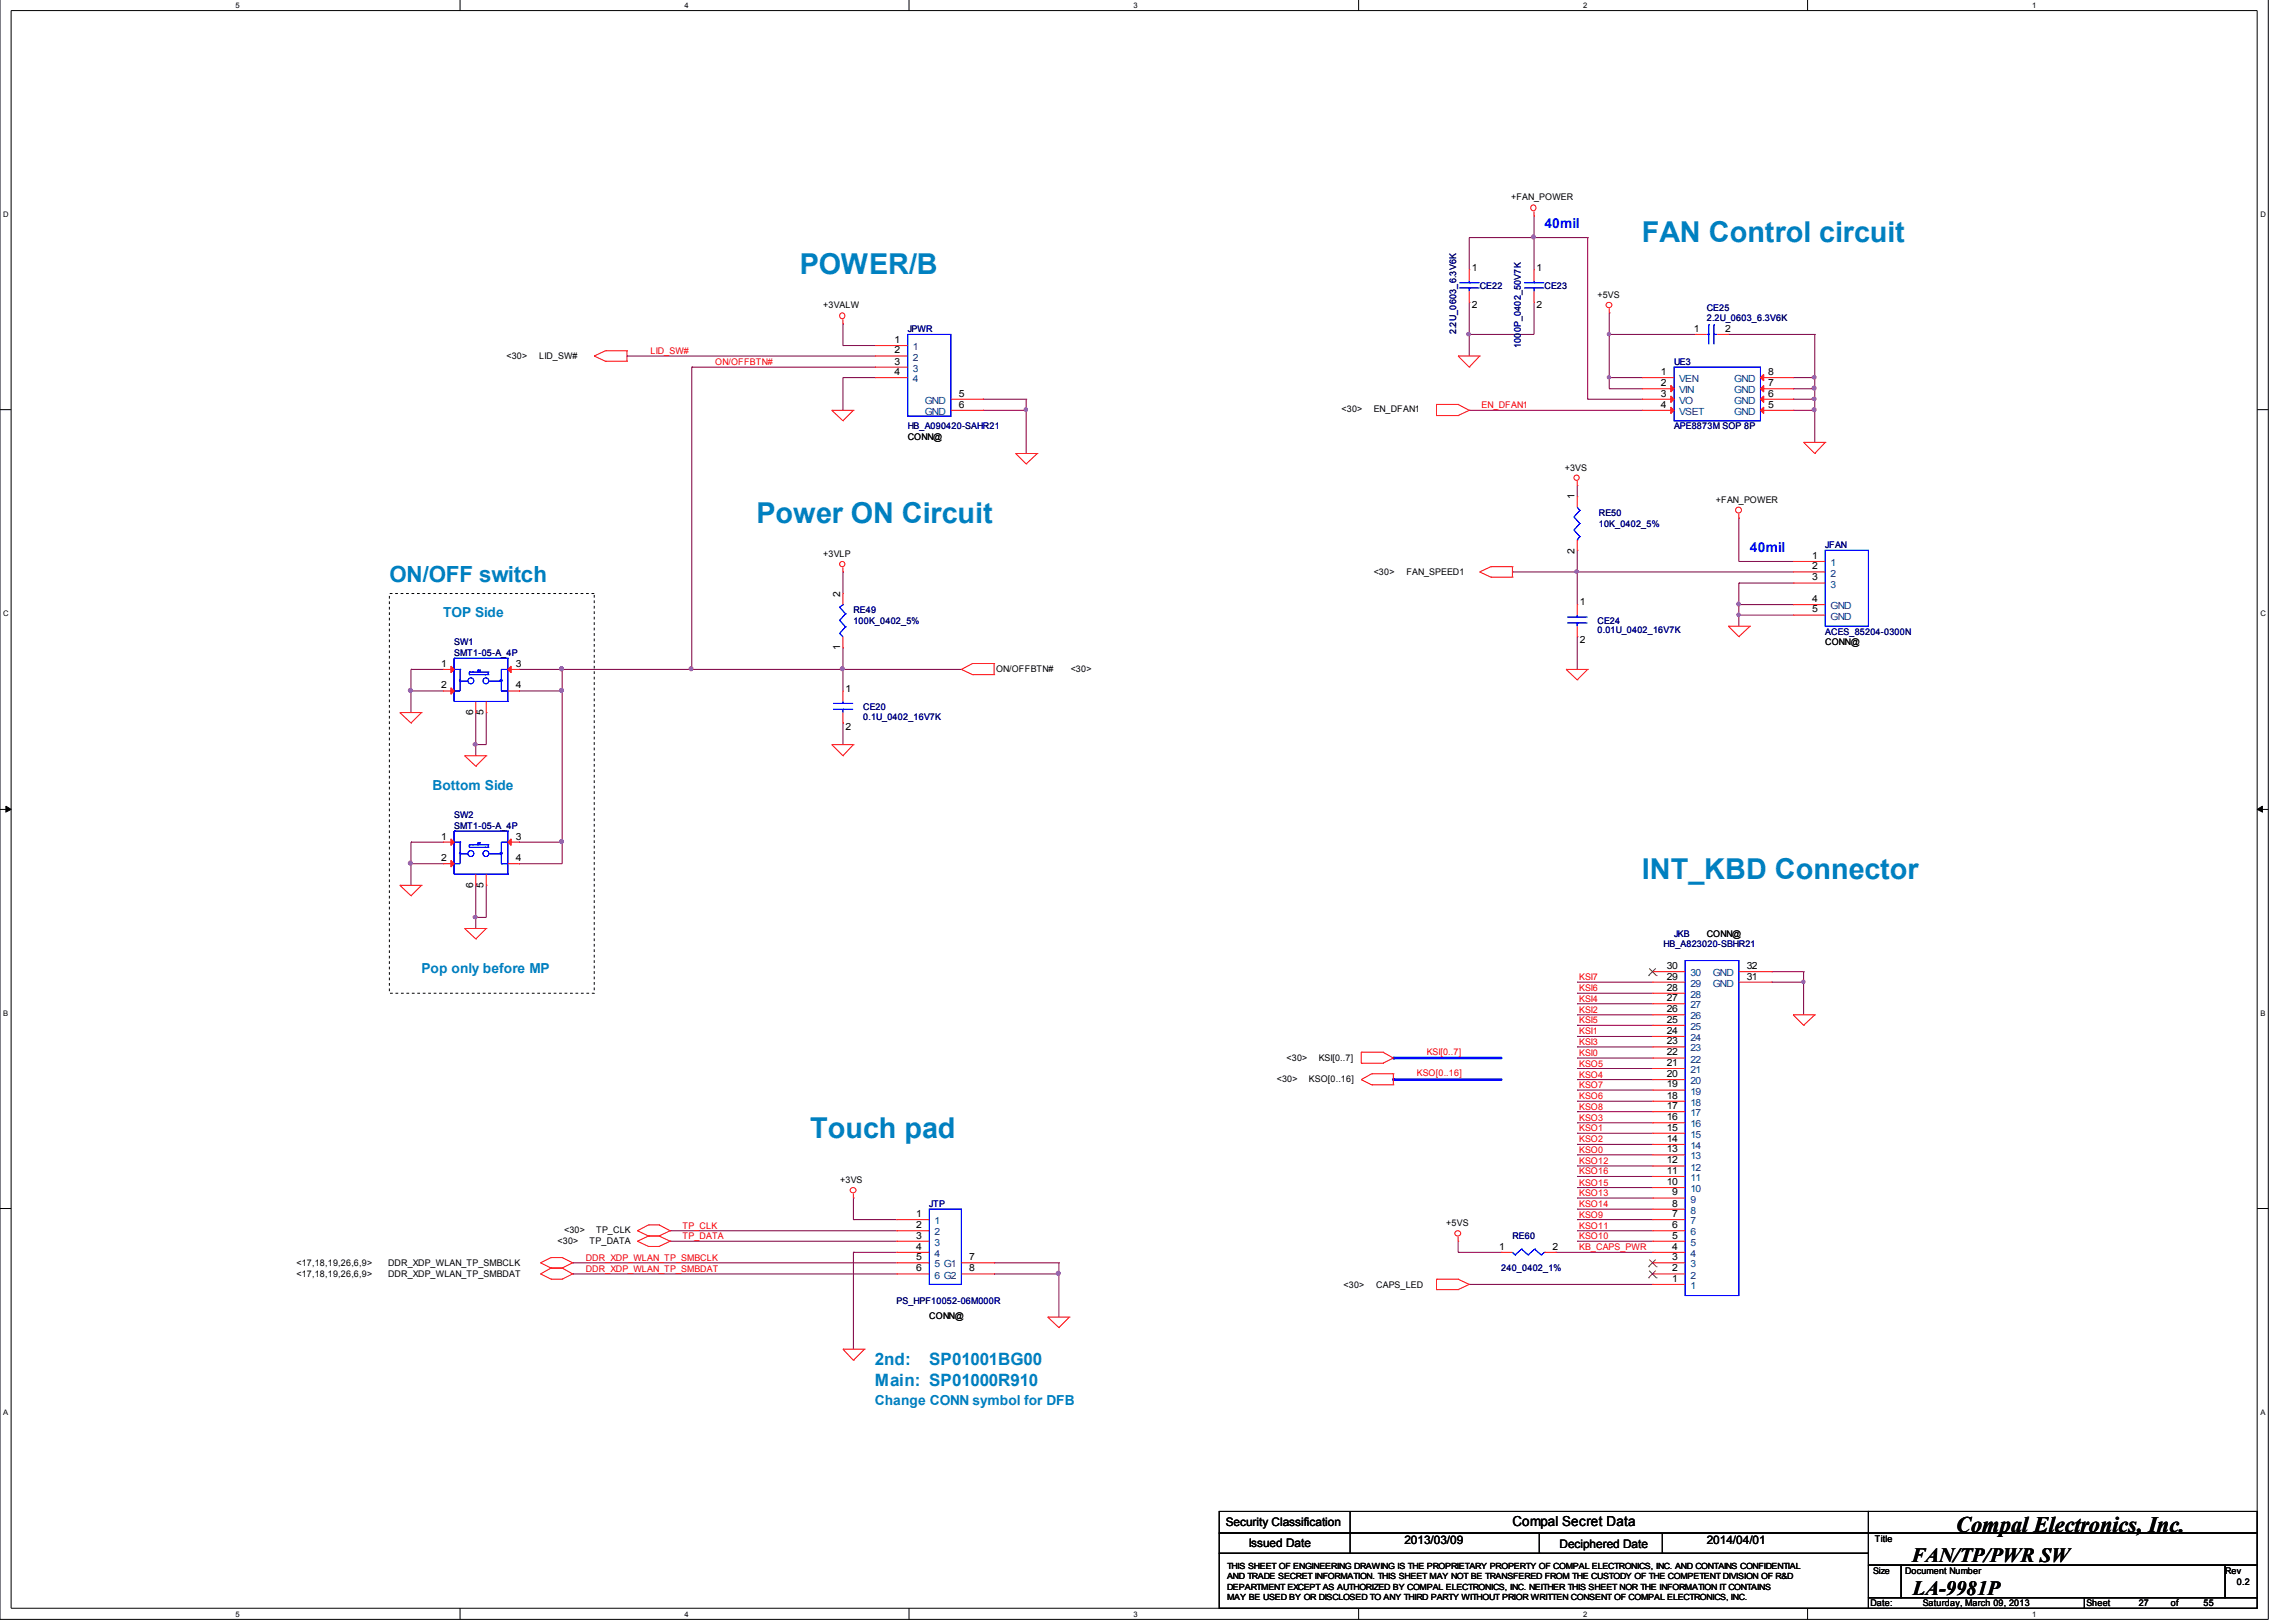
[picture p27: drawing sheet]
<svg xmlns="http://www.w3.org/2000/svg" width="297mm" height="210mm" viewBox="0 0 297 210" stroke-linecap="round" stroke-linejoin="round" font-family="sans-serif">
<defs><g id="words">
<g font-size="3.7" fill="#0080c0">
<text x="103.5" y="35.5">POWER/B</text>
<text x="212.4" y="31.3">FAN Control circuit</text>
<text x="97.9" y="67.7">Power ON Circuit</text>
<text x="212.4" y="113.7">INT_KBD Connector</text>
<text x="104.8" y="147.2">Touch pad</text>
</g>
<text font-size="2.9" fill="#0080c0" x="50.4" y="75.4">ON/OFF switch</text>
<text font-size="2.9" x="253.1" y="198.3">Compal Electronics, Inc.</text>
<g font-size="2.6">
<text x="247.3" y="202.2">FAN/TP/PWR SW</text>
<text x="247.5" y="206.4">LA-9981P</text>
</g>
<g font-size="2.2" fill="#0080c0">
<text x="113.2" y="179.4">Main: SP01000R910</text>
<text x="113.2" y="176.6">2nd:</text>
<text x="120.2" y="176.6">SP01001BG00</text>
</g>
<g font-size="1.8" fill="#00f">
<text x="199.8" y="29.6">40mil</text>
<text x="226.4" y="71.5">40mil</text>
</g>
<g font-size="1.8" fill="#0080c0">
<text x="57.3" y="79.9">TOP Side</text>
<text x="56" y="102.2">Bottom Side</text>
<text x="54.5" y="125.9">Pop only before MP</text>
<text x="113.2" y="181.8">Change CONN symbol for DFB</text>
</g>
<text font-size="1.8" x="195.7" y="197.5">Compal Secret Data</text>
<g font-size="1.5">
<text x="158.6" y="197.5">Security Classification</text>
<text x="161.5" y="200.2">Issued Date</text>
<text x="181.7" y="199.8">2013/03/09</text>
<text x="201.8" y="200.3">Deciphered Date</text>
<text x="220.8" y="199.8">2014/04/01</text>
</g>
<g font-size="1.3">
<text x="190.4" y="35.1">1</text>
<text x="198.8" y="35.1">1</text>
<text x="190.4" y="39.9">2</text>
<text x="198.8" y="39.9">2</text>
<text x="115.7" y="44.4">1</text>
<text x="115.7" y="45.7">2</text>
<text x="115.7" y="47.2">3</text>
<text x="219.1" y="42.9">1</text>
<text x="223.2" y="42.9">2</text>
<text x="115.7" y="48.5">4</text>
<text x="124" y="51.3">5</text>
<text x="124" y="52.8">6</text>
<text x="214.9" y="48.5">1</text>
<text x="214.9" y="50">2</text>
<text x="214.9" y="51.3">3</text>
<text x="214.9" y="52.8">4</text>
<text x="228.8" y="52.8">5</text>
<text x="228.8" y="51.3">6</text>
<text x="228.8" y="48.5">8</text>
<text x="228.8" y="50">7</text>
<text x="203.7" y="64.6" transform="rotate(-90 203.7 64.6)">1</text>
<text x="203.7" y="71.6" transform="rotate(-90 203.7 71.6)">2</text>
<text x="108.7" y="77.2" transform="rotate(-90 108.7 77.2)">2</text>
<text x="234.4" y="72.3">1</text>
<text x="234.4" y="73.7">2</text>
<text x="234.4" y="75.1">3</text>
<text x="234.4" y="77.9">4</text>
<text x="204.4" y="78.3">1</text>
<text x="204.4" y="83.2">2</text>
<text x="234.4" y="79.3">5</text>
<text x="57.1" y="89.1">2</text>
<text x="57.1" y="86.3">1</text>
<text x="66.7" y="86.3">3</text>
<text x="66.7" y="89.1">4</text>
<text x="108.7" y="84.2" transform="rotate(-90 108.7 84.2)">1</text>
<text x="109.4" y="89.5">1</text>
<text x="61.2" y="92.6" transform="rotate(-90 61.2 92.6)">6</text>
<text x="62.6" y="92.6" transform="rotate(-90 62.6 92.6)">5</text>
<text x="109.4" y="94.4">2</text>
<text x="57.1" y="111.4">2</text>
<text x="57.1" y="108.6">1</text>
<text x="66.7" y="108.6">3</text>
<text x="66.7" y="111.4">4</text>
<text x="61.2" y="114.9" transform="rotate(-90 61.2 114.9)">6</text>
<text x="62.6" y="114.9" transform="rotate(-90 62.6 114.9)">5</text>
<text x="215.6" y="125.4">30</text>
<text x="226" y="125.4">32</text>
<text x="215.6" y="131">26</text>
<text x="215.6" y="129.6">27</text>
<text x="215.6" y="128.2">28</text>
<text x="215.6" y="126.8">29</text>
<text x="226" y="126.8">31</text>
<text x="215.6" y="136.6">22</text>
<text x="215.6" y="137.9">21</text>
<text x="215.6" y="135.1">23</text>
<text x="215.6" y="132.3">25</text>
<text x="215.6" y="133.8">24</text>
<text x="215.6" y="143.5">17</text>
<text x="215.6" y="140.7">19</text>
<text x="215.6" y="139.4">20</text>
<text x="215.6" y="142.2">18</text>
<text x="215.6" y="149.1">13</text>
<text x="215.6" y="147.8">14</text>
<text x="215.6" y="145">16</text>
<text x="215.6" y="146.3">15</text>
<text x="215.6" y="153.3">10</text>
<text x="215.6" y="151.9">11</text>
<text x="215.6" y="150.6">12</text>
<text x="216.3" y="154.7">9</text>
<text x="118.5" y="157.5">1</text>
<text x="118.5" y="158.9">2</text>
<text x="118.5" y="160.3">3</text>
<text x="118.5" y="161.7">4</text>
<text x="194" y="161.7">1</text>
<text x="200.8" y="161.7">2</text>
<text x="216.3" y="161.7">4</text>
<text x="216.3" y="160.3">5</text>
<text x="216.3" y="156.1">8</text>
<text x="216.3" y="157.5">7</text>
<text x="216.3" y="158.9">6</text>
<text x="118.5" y="163.1">5</text>
<text x="118.5" y="164.5">6</text>
<text x="125.4" y="163.1">7</text>
<text x="125.4" y="164.5">8</text>
<text x="216.3" y="165.9">1</text>
<text x="216.3" y="164.5">2</text>
<text x="216.3" y="163.1">3</text>
</g>
<g font-size="1.3" fill="#004080">
<text x="118.1" y="45.3">1</text>
<text x="118.1" y="46.7">2</text>
<text x="118.1" y="48.1">3</text>
<text x="118.1" y="49.5">4</text>
<text x="119.6" y="52.3">GND</text>
<text x="119.6" y="53.7">GND</text>
<text x="217.3" y="49.5">VEN</text>
<text x="217.3" y="50.9">VIN</text>
<text x="217.3" y="52.3">VO</text>
<text x="217.3" y="53.7">VSET</text>
<text x="224.4" y="53.7">GND</text>
<text x="224.4" y="52.3">GND</text>
<text x="224.4" y="49.5">GND</text>
<text x="224.4" y="50.9">GND</text>
<text x="236.8" y="73.3">1</text>
<text x="236.8" y="74.6">2</text>
<text x="236.8" y="76">3</text>
<text x="236.8" y="78.8">GND</text>
<text x="236.8" y="80.2">GND</text>
<text x="218.7" y="131.9">26</text>
<text x="218.7" y="130.5">27</text>
<text x="218.7" y="129.1">28</text>
<text x="218.7" y="127.7">29</text>
<text x="218.7" y="126.3">30</text>
<text x="221.6" y="127.7">GND</text>
<text x="221.6" y="126.3">GND</text>
<text x="218.7" y="137.5">22</text>
<text x="218.7" y="136.1">23</text>
<text x="218.7" y="133.3">25</text>
<text x="218.7" y="134.7">24</text>
<text x="218.7" y="141.7">19</text>
<text x="218.7" y="140.3">20</text>
<text x="218.7" y="138.9">21</text>
<text x="218.7" y="143.1">18</text>
<text x="218.7" y="148.7">14</text>
<text x="218.7" y="144.5">17</text>
<text x="218.7" y="145.9">16</text>
<text x="218.7" y="147.2">15</text>
<text x="218.7" y="154.3">10</text>
<text x="218.7" y="155.6">9</text>
<text x="218.7" y="152.8">11</text>
<text x="218.7" y="151.5">12</text>
<text x="218.7" y="150">13</text>
<text x="120.9" y="158.4">1</text>
<text x="120.9" y="159.9">2</text>
<text x="120.9" y="161.2">3</text>
<text x="218.7" y="161.2">5</text>
<text x="218.7" y="157.1">8</text>
<text x="218.7" y="158.4">7</text>
<text x="218.7" y="159.9">6</text>
<text x="120.9" y="162.7">4</text>
<text x="120.9" y="164">5 G1</text>
<text x="120.9" y="165.5">6 G2</text>
<text x="218.7" y="166.8">1</text>
<text x="218.7" y="162.7">4</text>
<text x="218.7" y="165.5">2</text>
<text x="218.7" y="164">3</text>
</g>
<g font-size="1.2">
<text x="195.5" y="25.9">+FAN_POWER</text>
<text x="106.5" y="39.9">+3VALW</text>
<text x="206.7" y="38.5">+5VS</text>
<text x="65.5" y="46.5">&lt;30&gt;</text>
<text x="69.8" y="46.5">LID_SW#</text>
<text x="173.6" y="53.4">&lt;30&gt;</text>
<text x="177.7" y="53.4">EN_DFAN1</text>
<text x="117.4" y="57">CONN@</text>
<text x="202.4" y="60.9">+3VS</text>
<text x="222" y="65">+FAN_POWER</text>
<text x="106.5" y="72.1">+3VLP</text>
<text x="177.7" y="74.4">&lt;30&gt;</text>
<text x="181.9" y="74.4">FAN_SPEED1</text>
<text x="236.1" y="83.5">CONN@</text>
<text x="128.9" y="87">ON/OFFBTN#</text>
<text x="138.5" y="87">&lt;30&gt;</text>
<text x="220.8" y="121.3">CONN@</text>
<text x="166.5" y="137.3">&lt;30&gt;</text>
<text x="170.6" y="137.3">KSI[0..7]</text>
<text x="165.2" y="140.1">&lt;30&gt;</text>
<text x="169.3" y="140.1">KSO[0..16]</text>
<text x="108.7" y="153.1">+3VS</text>
<text x="72.1" y="161.1">&lt;30&gt;</text>
<text x="73" y="159.6">&lt;30&gt;</text>
<text x="76.3" y="161.1">TP_DATA</text>
<text x="77.1" y="159.6">TP_CLK</text>
<text x="187.1" y="158.7">+5VS</text>
<text x="38.4" y="165.2">&lt;17,18,19,26,6,9&gt;</text>
<text x="38.4" y="163.8">&lt;17,18,19,26,6,9&gt;</text>
<text x="50.2" y="165.2">DDR_XDP_WLAN_TP_SMBDAT</text>
<text x="50.2" y="163.8">DDR_XDP_WLAN_TP_SMBCLK</text>
<text x="173.8" y="166.6">&lt;30&gt;</text>
<text x="178.1" y="166.6">CAPS_LED</text>
<text x="120.2" y="170.7">CONN@</text>
<text x="242.3" y="203.6">Size</text>
<text x="242.6" y="199.6">Title</text>
<text x="246.5" y="203.6">Document Number</text>
<text x="287.9" y="203.6">Rev</text>
<text x="242" y="207.9">Date:</text>
<text x="248.8" y="207.9">Saturday, March 09, 2013</text>
<text x="269.9" y="207.9">Sheet</text>
<text x="276.7" y="207.9">27</text>
<text x="280.8" y="207.9">of</text>
<text x="285.1" y="207.9">55</text>
<text x="289.4" y="205.1">0.2</text>
</g>
<g font-size="1.2" fill="#000080">
<text x="191.4" y="37.4">CE22</text>
<text x="199.8" y="37.4">CE23</text>
<text x="220.8" y="40.2">CE25</text>
<text x="220.8" y="41.6">2.2U_0603_6.3V6K</text>
<text x="117.4" y="43">JPWR</text>
<text x="188.4" y="43.3" transform="rotate(-90 188.4 43.3)">2.2U_0603_6.3V6K</text>
<text x="196.8" y="45.1" transform="rotate(-90 196.8 45.1)">1000P_0402_50V7K</text>
<text x="216.6" y="47.2">UE3</text>
<text x="117.4" y="55.6">HB_A090420-SAHR21</text>
<text x="216.6" y="55.6">APE8873M SOP 8P</text>
<text x="206.8" y="66.7">RE50</text>
<text x="206.8" y="68.2">10K_0402_5%</text>
<text x="236.1" y="71">JFAN</text>
<text x="58.8" y="83.5">SW1</text>
<text x="110.4" y="79.3">RE49</text>
<text x="110.4" y="80.7">100K_0402_5%</text>
<text x="206.7" y="80.7">CE24</text>
<text x="206.7" y="82">0.01U_0402_16V7K</text>
<text x="236.1" y="82.1">ACES_85204-0300N</text>
<text x="58.8" y="84.9">SMT1-05-A_4P</text>
<text x="111.7" y="91.9">CE20</text>
<text x="111.7" y="93.1">0.1U_0402_16V7K</text>
<text x="58.8" y="105.8">SW2</text>
<text x="58.8" y="107.3">SMT1-05-A_4P</text>
<text x="215.2" y="122.6">HB_A823020-SBHR21</text>
<text x="216.6" y="121.3">JKB</text>
<text x="120.2" y="156.1">JTP</text>
<text x="195.7" y="160.4">RE60</text>
<text x="194.2" y="164.5">240_0402_1%</text>
<text x="116" y="168.8">PS_HPF10052-06M000R</text>
</g>
<g font-size="1.2" fill="#f00">
<text x="84.2" y="45.8">LID_SW#</text>
<text x="92.5" y="47.3">ON/OFFBTN#</text>
<text x="191.7" y="52.8">EN_DFAN1</text>
<text x="204.3" y="129.6">KSI4</text>
<text x="204.3" y="131.1">KSI2</text>
<text x="204.3" y="128.3">KSI6</text>
<text x="204.3" y="126.8">KSI7</text>
<text x="184.6" y="136.5">KSI[0..7]</text>
<text x="204.3" y="136.7">KSI0</text>
<text x="204.3" y="133.9">KSI1</text>
<text x="204.3" y="135.2">KSI3</text>
<text x="204.3" y="132.4">KSI5</text>
<text x="183.3" y="139.3">KSO[0..16]</text>
<text x="204.3" y="139.5">KSO4</text>
<text x="204.3" y="143.6">KSO8</text>
<text x="204.3" y="140.8">KSO7</text>
<text x="204.3" y="142.3">KSO6</text>
<text x="204.3" y="138">KSO5</text>
<text x="204.3" y="147.8">KSO2</text>
<text x="204.3" y="145">KSO3</text>
<text x="204.3" y="146.4">KSO1</text>
<text x="204.3" y="149.2">KSO0</text>
<text x="204.3" y="152">KSO16</text>
<text x="204.3" y="154.8">KSO13</text>
<text x="204.3" y="150.6">KSO12</text>
<text x="204.3" y="153.4">KSO15</text>
<text x="88.3" y="159">TP_CLK</text>
<text x="88.3" y="160.4">TP_DATA</text>
<text x="204.3" y="161.8">KB_CAPS_PWR</text>
<text x="204.3" y="157.6">KSO9</text>
<text x="204.3" y="160.4">KSO10</text>
<text x="204.3" y="159">KSO11</text>
<text x="204.3" y="156.2">KSO14</text>
<text x="75.8" y="163.2">DDR_XDP_WLAN_TP_SMBCLK</text>
<text x="75.8" y="164.6">DDR_XDP_WLAN_TP_SMBDAT</text>
</g>
<g font-size="1.1">
<text x="158.7" y="203">THIS SHEET OF ENGINEERING DRAWING IS THE PROPRIETARY PROPERTY OF COMPAL ELECTRONICS, INC. AND CONTAINS CONFIDENTIAL</text>
<text x="158.7" y="204.4">AND TRADE SECRET INFORMATION. THIS SHEET MAY NOT BE TRANSFERED FROM THE CUSTODY OF THE COMPETENT DIVISION OF R&amp;D</text>
<text x="158.7" y="205.8">DEPARTMENT EXCEPT AS AUTHORIZED BY COMPAL ELECTRONICS, INC. NEITHER THIS SHEET NOR THE INFORMATION IT CONTAINS</text>
<text x="158.7" y="207.1">MAY BE USED BY OR DISCLOSED TO ANY THIRD PARTY WITHOUT PRIOR WRITTEN CONSENT OF COMPAL ELECTRONICS, INC.</text>
</g>
<g font-size="1">
<text x="30.5" y="1">5</text>
<text x="88.6" y="1">4</text>
<text x="146.6" y="1">3</text>
<text x="204.8" y="1">2</text>
<text x="262.9" y="1">1</text>
<text x=".4" y="28">D</text>
<text x="292.4" y="28">D</text>
<text x=".4" y="79.7">C</text>
<text x="292.4" y="79.7">C</text>
<text x=".4" y="131.4">B</text>
<text x="292.4" y="131.4">B</text>
<text x=".4" y="183.1">A</text>
<text x="292.4" y="183.1">A</text>
<text x="30.5" y="209.2">5</text>
<text x="88.6" y="209.2">4</text>
<text x="146.6" y="209.2">3</text>
<text x="204.8" y="209.2">2</text>
<text x="262.9" y="209.2">1</text>
</g>
</g></defs>
<path d="M0 -.1v209.7h293.5v-209.7M1.4 1.4h290.6v206.7h-290.6z" fill="none" stroke="#000" stroke-width=".13"/>
<g fill="#fff">
<path d="M30.5 .2h.4v1h-.4z"/>
<path d="M30.5 208.4h.4v1h-.4z"/>
</g>
<path d="M59.5 -.1v1.5M59.5 208.1v1.5" fill="none" stroke="#000" stroke-width=".13"/>
<g fill="#fff">
<path d="M88.6 .2h.4v1h-.4z"/>
<path d="M88.6 208.4h.4v1h-.4z"/>
</g>
<path d="M117.6 -.1v1.5M117.6 208.1v1.5" fill="none" stroke="#000" stroke-width=".13"/>
<g fill="#fff">
<path d="M146.6 .2h.5v1h-.5z"/>
<path d="M146.6 208.4h.5v1h-.5z"/>
</g>
<path d="M175.8 -.1v1.5M175.8 208.1v1.5" fill="none" stroke="#000" stroke-width=".13"/>
<g fill="#fff">
<path d="M204.8 .2h.4v1h-.4z"/>
<path d="M204.8 208.4h.4v1h-.4z"/>
</g>
<path d="M233.8 -.1v1.5M233.8 208.1v1.5" fill="none" stroke="#000" stroke-width=".13"/>
<g fill="#fff">
<path d="M262.9 .2h.4v1h-.4z"/>
<path d="M262.9 208.4h.4v1h-.4z"/>
<path d="M.4 27.2h.5v1h-.5z"/>
<path d="M292.4 27.2h.5v1h-.5z"/>
<path d="M.4 78.8h.5v1.1h-.5z"/>
<path d="M292.4 78.8h.5v1.1h-.5z"/>
</g>
<path d="M0 53h1.4M292 53h1.5" fill="none" stroke="#000" stroke-width=".13"/>
<g fill="#fff">
<path d="M.4 130.6h.5v1h-.5z"/>
<path d="M292.4 130.6h.5v1h-.5z"/>
</g>
<path d="M0 104.7h1.4M292 104.7h1.5" fill="none" stroke="#000" stroke-width=".13"/>
<path d="M.8 104.3l.6 .4-.6 .4zM292 104.7l.7-.4v.8z" fill="#000" stroke="#000" stroke-width=".13"/>
<g fill="#fff">
<path d="M.4 182.2h.5v1h-.5z"/>
<path d="M292.4 182.2h.5v1h-.5z"/>
</g>
<path d="M0 156.4h1.4M292 156.4h1.5" fill="none" stroke="#000" stroke-width=".13"/>
<path d="M50.4 76.8h26.5v51.7h-26.5z" fill="none" stroke="#000" stroke-width=".13" stroke-dasharray=".4 .4 .4 .4 .4 .4 .4 .4" stroke-linecap="butt"/>
<g fill="none" stroke="#800040" stroke-width=".13">
<path d="M53.2 89.4h.1M53.2 86.6h.1M53.2 86.6h4.1M53.2 89.4h4.1M53.2 86.6v5.6M61.6 96.4h.1M61.6 92.2h.1M61.6 92.2v5.6M62.9 92.2h.1M62.9 92.2v4.2h-1.3M67.1 86.6h.1M67.1 89.4h.1"/>
<path d="M67.1 86.6h5.6M67.1 89.4h5.6M72.7 89.4h.1M72.7 86.6h.1M72.7 86.6v25.2h-5.6M89.5 86.6h.1M89.5 86.6h34.9M109.1 86.6h.1M109.1 93.6h.1M109.1 86.6v2.8M109.1 93.6v2.8M53.2 111.8h.1"/>
<path d="M53.2 109h.1M53.2 109v5.6M53.2 109h4.1M53.2 111.8h4.1M61.6 114.6h.1M61.6 118.7h.1M61.6 114.6v5.6M62.9 114.6h.1M62.9 114.6v4.1h-1.3M67.1 109h.1M67.1 111.8h.1M67.1 109h5.6"/>
<path d="M72.7 109h.1M86.7 159.3h.1M86.7 159.3h29.3M110.4 155h.1M110.4 157.8h.1M110.4 155v2.8M110.4 157.8h5.6M86.7 160.6h.1M86.7 160.6h29.3M110.4 162.1h.1M110.4 162.1h5.6M110.4 162.1v12.5"/>
</g>
<g fill="#f0f" stroke="#f0f" stroke-width=".13">
<path d="M61.3 96.2h.3l.1 .1-.1 .2h-.3l-.1-.2z" fill-rule="evenodd"/>
<path d="M61.3 118.5h.3l.1 .2-.1 .1h-.3l-.1-.1z" fill-rule="evenodd"/>
<circle cx="109" cy="86.5" r=".25"/>
<circle cx="72.6" cy="89.3" r=".25"/>
<circle cx="53.1" cy="89.3" r=".25"/>
<circle cx="53.1" cy="111.7" r=".25"/>
<circle cx="72.6" cy="108.9" r=".25"/>
<circle cx="72.6" cy="86.5" r=".25"/>
<circle cx="89.4" cy="86.5" r=".25"/>
</g>
<path d="M180.3 139.7h13.9" fill="none" stroke="#00f" stroke-width=".34"/>
<circle cx="180.3" cy="139.7" r=".17" fill="#00f"/>
<path d="M180.3 136.9h13.9" fill="none" stroke="#00f" stroke-width=".34"/>
<circle cx="180.3" cy="136.9" r=".17" fill="#00f"/>
<g fill="none" stroke="#800040" stroke-width=".13">
<path d="M190.1 39.1h.1M190.1 30.7h.1M190.1 30.7v4.2M190.1 39.1v7M190.1 30.7h15.3M198.5 39.1h.1M198.5 30.7h.1M198.5 28h.1M198.5 39.1v4.2h-8.4M198.5 28v6.9M205.4 30.7h.1M205.4 30.7v21"/>
<path d="M81.1 46.1h.1M81.1 46.1h32.1M89.5 47.5h.1M89.5 47.5h23.7M89.5 47.5v39.1h-16.8M109.1 48.9h.1M109.1 44.7h.1M109.1 41.9h.1M109.1 48.9h4.1M109.1 41.9v2.8M109.1 48.9v4.2M109.1 44.7h4.1"/>
<path d="M127.2 51.7h.1M127.2 53.1h.1M127.2 51.7h5.6M127.2 53.1h5.6M132.8 51.7h.1M132.8 53.1h.1M132.8 51.7v7M190.1 43.3h.1M190.1 53.1h.1M190.1 53.1h22.3M205.4 51.7h.1M205.4 51.7h7"/>
<path d="M208.2 43.3h.1M208.2 40.5h.1M208.2 50.3h.1M208.2 48.9h.1M208.2 43.3h11.2M208.2 40.5v9.8M208.2 50.3h4.2M208.2 48.9h4.2M223.6 43.3h.1M223.6 43.3h11.2M232 48.9h.1M232 51.7h.1"/>
<path d="M232 50.3h.1M232 53.1h.1M232 50.3h2.8M232 48.9h2.8M232 51.7h2.8M232 53.1h2.8M234.8 43.3h.1M234.8 50.3h.1M234.8 51.7h.1M234.8 48.9h.1M234.8 53.1h.1M234.8 43.3v13.9"/>
<path d="M109.1 74h.1M109.1 74v2.8M195.7 74h.1M195.7 74h36.3M204 62.8h.1M204 74h.1M204 71.2h.1M204 62.8v1.5M204 71.2v7M225 75.5h.1M225 78.2h.1M225 79.6h.1"/>
<path d="M225 72.7h.1M225 67.1h.1M225 67.1v5.6M225 75.5v5.5M225 78.2h7M225 79.6h7M225 72.7h7M225 75.5h7M72.7 86.6h.1M109.1 83.8h.1M109.1 83.8v2.8M204 82.4h.1"/>
<path d="M204 82.4v4.2M204 136.9h.1M204 134.1h.1M204 129.9h.1M204 131.3h.1M204 135.5h.1M204 132.7h.1M204 128.5h.1M204 127.1h.1M204 139.7h.1M204 138.3h.1M204 136.9h9.8"/>
<path d="M204 134.1h9.8M204 129.9h9.8M204 131.3h9.8M204 135.5h9.8M204 132.7h9.8M204 128.5h9.8M204 127.1h9.8M204 139.7h9.8M204 138.3h9.8M229.2 125.7h.1M229.2 127.1h.1M229.2 127.1h4.1"/>
<path d="M229.2 125.7h4.1M233.3 127.1h.1M233.3 125.7h.1M233.3 125.7v5.6M204 152.2h.1M204 148.1h.1M204 145.3h.1M204 146.7h.1M204 149.5h.1M204 143.9h.1M204 141.1h.1M204 142.5h.1"/>
<path d="M204 157.8h.1M204 155h.1M204 150.9h.1M204 159.3h.1M204 156.5h.1M204 153.7h.1M204 152.2h9.8M204 148.1h9.8M204 145.3h9.8M204 146.7h9.8M204 149.5h9.8M204 143.9h9.8"/>
<path d="M204 141.1h9.8M204 142.5h9.8M204 157.8h9.8M204 155h9.8M204 150.9h9.8M204 159.3h9.8M204 156.5h9.8M204 153.7h9.8M74.1 163.4h.1M74.1 164.9h.1M74.1 163.4h41.9M74.1 164.9h41.9"/>
<path d="M128.6 163.4h.1M128.6 164.9h.1M128.6 163.4h8.4M128.6 164.9h8.4M137 163.4h.1M137 164.9h.1M137 163.4v7M188.6 162.1h.1M188.6 160.6h.1M188.6 162.1h5.6M188.6 160.6v1.5M190.1 166.2h.1"/>
<path d="M190.1 166.2h23.7M201.3 162.1h.1M201.3 162.1h12.5M204 160.6h.1M204 160.6h9.8"/>
</g>
<g fill="#f0f" stroke="#f0f" stroke-width=".13">
<path d="M203.8 73.8h.3l.1 .2-.1 .1h-.3l-.1-.1z" fill-rule="evenodd"/>
<path d="M189.8 43.1h.4v.1v.2h-.4l-.1-.2z" fill-rule="evenodd"/>
<path d="M234.5 48.7h.4v.1v.2h-.4l-.1-.2z" fill-rule="evenodd"/>
<path d="M234.5 51.5h.4v.1v.2h-.4l-.1-.2z" fill-rule="evenodd"/>
<path d="M61.3 96.2h.3l.1 .1-.1 .2h-.3l-.1-.2z" fill-rule="evenodd"/>
<path d="M61.3 118.5h.3l.1 .2-.1 .1h-.3l-.1-.1z" fill-rule="evenodd"/>
<path d="M203.8 73.8h.3l.1 .2-.1 .1h-.3l-.1-.1z" fill-rule="evenodd"/>
<path d="M189.8 43.1h.4v.1v.2h-.4l-.1-.2z" fill-rule="evenodd"/>
<path d="M234.5 48.7h.4v.1v.2h-.4l-.1-.2z" fill-rule="evenodd"/>
<path d="M234.5 51.5h.4v.1v.2h-.4l-.1-.2z" fill-rule="evenodd"/>
<circle cx="224.9" cy="78.1" r=".24"/>
<circle cx="224.9" cy="79.6" r=".21"/>
<circle cx="208.2" cy="43.2" r=".21"/>
<circle cx="208.2" cy="48.8" r=".21"/>
<circle cx="234.7" cy="50.2" r=".25"/>
<circle cx="198.4" cy="30.7" r=".25"/>
<circle cx="234.7" cy="53" r=".25"/>
<circle cx="233.3" cy="127.1" r=".21"/>
<circle cx="132.7" cy="53" r=".24"/>
<circle cx="72.6" cy="86.5" r=".25"/>
<circle cx="136.9" cy="164.8" r=".25"/>
<circle cx="109" cy="86.5" r=".25"/>
<circle cx="72.6" cy="89.3" r=".25"/>
<circle cx="53.1" cy="89.3" r=".25"/>
<circle cx="53.1" cy="111.7" r=".25"/>
<circle cx="72.6" cy="108.9" r=".25"/>
<circle cx="89.4" cy="86.5" r=".25"/>
</g>
<g fill="none" stroke="#f00" stroke-width=".13">
<path d="M190.1 34.9h.1M190.1 39.1h.1M190.1 34.9v1.4M190.1 37.7v1.4M198.5 28h.1M198.5 34.9h.1M198.5 39.1h.1M198.5 27.4v.6M198.5 34.9v1.4M198.5 37.7v1.4M208.2 39.9v.6M76.9 46.1h.1"/>
<path d="M76.9 46.1l1.4 .7M78.3 46.8h.1M78.3 45.4h.1M78.3 46.8h2.8M78.3 45.4h2.8M78.3 45.4l-1.4 .7M81.1 46.8h.1M81.1 45.4h.1M81.1 45.4v1.4M107.6 53.1h.1M107.6 53.1h2.8M107.6 53.1l1.5 1.4"/>
<path d="M109.1 54.5h.1M109.1 41.9h.1M109.1 41.3v.6M110.4 53.1h.1M110.4 53.1l-1.3 1.4M113.2 44.7h.1M113.2 46.1h.1M113.2 47.5h.1M113.2 48.9h.1M113.2 46.1h4.2M113.2 48.9h4.2M113.2 44.7h4.2"/>
<path d="M113.2 47.5h4.2M123 53.1h4.2M123 51.7h4.2M127.2 51.7h.1M127.2 53.1h.1M131.4 58.7h.1M131.4 58.7h2.8M131.4 58.7l1.4 1.3M134.2 58.7h.1M134.2 58.7l-1.4 1.3M185.8 53.8h.1M185.8 52.3h.1"/>
<path d="M185.8 52.3h2.8M185.8 53.8h2.8M185.8 52.3v1.5M188.6 52.3h.1M188.6 53.8h.1M188.6 46.1h.1M188.6 52.3l1.5 .8M188.6 46.1h2.8M188.6 46.1l1.5 1.4M190.1 53.1h.1M190.1 47.5h.1M190.1 53.1l-1.5 .7"/>
<path d="M191.4 46.1h.1M191.4 46.1l-1.3 1.4M208.2 40.5h.1M212.4 48.9h.1M212.4 50.3h.1M212.4 51.7h.1M212.4 53.1h.1M212.4 53.1h4.2M212.4 48.9h4.2M212.4 50.3h4.2M212.4 51.7h4.2M219.4 43.3h.1"/>
<path d="M219.4 43.3h1.4M222.2 43.3h1.4M223.6 43.3h.1M227.8 53.1h4.2M227.8 48.9h4.2M227.8 50.3h4.2M227.8 51.7h4.2M232 53.1h.1M232 51.7h.1M232 48.9h.1M232 50.3h.1M233.3 57.2h.1"/>
<path d="M233.3 57.2h2.8M233.3 57.2l1.5 1.5M234.8 58.7h.1M236.1 57.2h.1M236.1 57.2l-1.3 1.5M109.1 74h.1M109.1 76.8h.1M109.1 73.4v.6M109.1 76.8v1.4M132.8 60h.1M191.4 74h.1M191.4 74l1.5 .7"/>
<path d="M192.9 73.3h.1M192.9 74.7h.1M192.9 73.3l-1.5 .7M192.9 73.3h2.8M192.9 74.7h2.8M195.7 73.3h.1M195.7 74.7h.1M195.7 73.3v1.4M204 62.8h.1M204 78.2h.1M204 64.3h.1M204 71.2h.1"/>
<path d="M204 62.2v.6M204 64.3v1.3M204 69.9v1.3M204 78.2v1.4M225 67.1h.1M225 66.5v.6M232 72.7h.1M232 74h.1M232 75.5h.1M232 78.2h.1M232 79.6h.1M232 72.7h4.1"/>
<path d="M232 74h4.1M232 75.5h4.1M232 78.2h4.1M232 79.6h4.1M51.7 92.2h.1M51.7 92.2h2.8M51.7 92.2l1.5 1.4M53.2 93.6h.1M54.5 92.2h.1M54.5 92.2l-1.3 1.4M57.3 89.4h.1M57.3 86.6h.1"/>
<path d="M57.3 86.6h1.5M57.3 89.4h1.5M60.1 97.8h.1M60.1 97.8h2.8M60.1 97.8l1.5 1.4M61.6 99.2h.1M61.6 92.2h.1M61.6 90.8v1.4M62.9 97.8h.1M62.9 92.2h.1M62.9 97.8l-1.3 1.4M62.9 90.8v1.4"/>
<path d="M65.7 86.6h1.4M65.7 89.4h1.4M67.1 86.6h.1M67.1 89.4h.1M107.6 96.4h.1M107.6 96.4h2.8M107.6 96.4l1.5 1.4M109.1 97.8h.1M109.1 83.8h.1M109.1 89.4h.1M109.1 93.6h.1M109.1 82.4v1.4"/>
<path d="M109.1 89.4v1.4M109.1 92.2v1.4M110.4 96.4h.1M110.4 96.4l-1.3 1.4M124.4 86.6h.1M124.4 86.6l1.4 .7M125.8 85.9h.1M125.8 87.3h.1M125.8 85.9l-1.4 .7M125.8 85.9h2.8M125.8 87.3h2.8M128.6 85.9h.1"/>
<path d="M128.6 87.3h.1M128.6 85.9v1.4M202.6 86.6h.1M202.6 86.6h2.8M202.6 86.6l1.4 1.4M204 88h.1M204 82.4h.1M204 81v1.4M205.4 86.6h.1M205.4 86.6l-1.4 1.4M223.6 81h.1M223.6 81h2.8"/>
<path d="M223.6 81l1.4 1.4M225 82.4h.1M226.4 81h.1M226.4 81l-1.4 1.4M51.7 114.6h.1M51.7 114.6h2.8M51.7 114.6l1.5 1.3M53.2 115.9h.1M54.5 114.6h.1M54.5 114.6l-1.3 1.3M57.3 111.8h.1M57.3 109h.1"/>
<path d="M57.3 109h1.5M57.3 111.8h1.5M61.6 114.6h.1M61.6 113.1v1.5M62.9 114.6h.1M62.9 113.1v1.5M65.7 109h1.4M65.7 111.8h1.4M67.1 109h.1M67.1 111.8h.1M60.1 120.2h.1M60.1 120.2h2.8"/>
<path d="M60.1 120.2l1.5 1.3M61.6 121.5h.1M62.9 120.2h.1M62.9 120.2l-1.3 1.3M176.1 139.7h.1M176.1 136.2h.1M176.1 137.6h.1M176.1 139.7l1.4 .7M176.1 136.2h2.8M176.1 136.2v1.4M176.1 137.6h2.8M177.5 139h.1"/>
<path d="M177.5 139h2.8M177.5 139l-1.4 .7M178.9 136.2h.1M178.9 137.6h.1M178.9 136.2l1.4 .7M180.3 139h.1M180.3 136.9h.1M180.3 139v1.4M180.3 136.9l-1.4 .7M213.8 139.7h.1M213.8 136.9h.1M213.8 138.3h.1"/>
<path d="M213.8 135.5h.1M213.8 132.7h.1M213.8 134.1h.1M213.8 131.3h.1M213.8 129.9h.1M213.8 128.5h.1M213.8 127.1h.1M213.8 125.7h.1M213.8 131.3h4.2M213.8 139.7h4.2M213.8 136.9h4.2M213.8 138.3h4.2"/>
<path d="M213.8 135.5h4.2M213.8 132.7h4.2M213.8 134.1h4.2M213.8 129.9h4.2M213.8 128.5h4.2M213.8 127.1h4.2M213.8 125.7h4.2M225 127.1h4.2M225 125.7h4.2M229.2 127.1h.1M229.2 125.7h.1M232 131.3h.1"/>
<path d="M232 131.3h2.8M232 131.3l1.3 1.4M233.3 132.7h.1M234.8 131.3h.1M234.8 131.3l-1.5 1.4M82.5 159.3h.1M82.5 159.3l1.4 .6M83.9 158.5h.1M83.9 159.9h.1M83.9 158.5l-1.4 .8M83.9 158.5h1.4M83.9 159.9h1.4"/>
<path d="M83.9 159.9l-1.4 .7M85.3 158.5h.1M85.3 159.9h.1M85.3 158.5l1.4 .8M85.3 159.9l1.4 .7M86.7 159.3h.1M86.7 159.3l-1.4 .6M110.4 155h.1M110.4 154.4v.6M116 157.8h.1M116 159.3h.1M116 157.8h4.2"/>
<path d="M116 159.3h4.2M177.5 140.4h.1M177.5 140.4h2.8M180.3 140.4h.1M213.8 156.5h.1M213.8 157.8h.1M213.8 159.3h.1M213.8 153.7h.1M213.8 155h.1M213.8 152.2h.1M213.8 150.9h.1M213.8 149.5h.1"/>
<path d="M213.8 148.1h.1M213.8 143.9h.1M213.8 145.3h.1M213.8 141.1h.1M213.8 146.7h.1M213.8 142.5h.1M213.8 156.5h4.2M213.8 157.8h4.2M213.8 159.3h4.2M213.8 153.7h4.2M213.8 155h4.2M213.8 152.2h4.2"/>
<path d="M213.8 150.9h4.2M213.8 149.5h4.2M213.8 148.1h4.2M213.8 143.9h4.2M213.8 145.3h4.2M213.8 141.1h4.2M213.8 146.7h4.2M213.8 142.5h4.2M69.9 164.9h.1M69.9 163.4h.1M69.9 164.9l1.4 .6M69.9 163.4l1.4 .7"/>
<path d="M71.3 164.1h.1M71.3 165.5h.1M71.3 162.7h.1M71.3 165.5h1.4M71.3 164.1h1.4M71.3 164.1l-1.4 .8M71.3 162.7h1.4M71.3 162.7l-1.4 .7M72.7 164.1h.1M72.7 165.5h.1M72.7 162.7h.1M72.7 164.1l1.4 .8"/>
<path d="M72.7 162.7l1.4 .7M74.1 164.9h.1M74.1 163.4h.1M74.1 164.9l-1.4 .6M74.1 163.4l-1.4 .7M82.5 160.6h.1M82.5 160.6l1.4 .7M83.9 161.3h.1M83.9 161.3h1.4M85.3 161.3h.1M86.7 160.6h.1M86.7 160.6l-1.4 .7"/>
<path d="M109.1 174.6h.1M109.1 174.6h2.7M109.1 174.6l1.3 1.4M110.4 176h.1M111.8 174.6h.1M111.8 174.6l-1.4 1.4M116 160.6h.1M116 162.1h.1M116 163.4h.1M116 164.9h.1M116 162.1h4.2M116 164.9h4.2"/>
<path d="M116 160.6h4.2M116 163.4h4.2M124.4 164.9h4.2M124.4 163.4h4.2M128.6 163.4h.1M128.6 164.9h.1M135.6 170.4h.1M135.6 170.4h2.7M135.6 170.4l1.4 1.4M137 171.8h.1M138.3 170.4h.1M138.3 170.4l-1.3 1.4"/>
<path d="M185.8 166.9h.1M185.8 165.5h.1M185.8 165.5v1.4M185.8 165.5h2.8M185.8 166.9h2.8M188.6 165.5h.1M188.6 166.9h.1M188.6 160.6h.1M188.6 165.5l1.5 .7M188.6 160v.6M190.1 166.2h.1M190.1 166.2l-1.5 .7"/>
<path d="M194.2 162.1h.1M194.2 162.1h1.5M199.8 162.1h1.5M201.3 162.1h.1M213.8 166.2h.1M213.8 162.1h.1M213.8 164.9h.1M213.8 160.6h.1M213.8 163.4h.1M213.8 162.1h4.2M213.8 166.2h4.2M213.8 164.9h4.2"/>
<path d="M213.8 160.6h4.2M213.8 163.4h4.2"/>
<circle cx="198.4" cy="26.9" r=".36"/>
<circle cx="208.2" cy="39.5" r=".36"/>
<circle cx="108.9" cy="40.9" r=".36"/>
<circle cx="109" cy="73" r=".34"/>
<circle cx="204" cy="61.8" r=".34"/>
<circle cx="224.9" cy="66" r=".38"/>
<circle cx="110.4" cy="154" r=".36"/>
<circle cx="188.6" cy="159.6" r=".36"/>
</g>
<g fill="none" stroke="#000" stroke-width=".13">
<path d="M157.7 195.6h84v2.8h-84zM157.7 198.4h84v2.6h-84zM174.7 198.4h.1M174.7 195.6v5.4M199.1 198.4v2.6M215.1 198.4v2.6M241.7 195.6h50.3v2.8h-50.3zM241.7 198.4h50.3v4.1h-50.3zM157.7 201h84v7.1h-84zM174.7 201h.1M199.1 201h.1M215.1 201h.1"/>
<path d="M241.7 202.5h4.3v4.3h-4.3zM241.7 206.8h28v1.3h-28zM246 202.5h41.9v4.3h-41.9zM269.7 206.8h22.3v1.3h-22.3zM287.9 202.5h4.1v4.3h-4.1z"/>
</g>
<g fill="none" stroke="#00f" stroke-width=".13">
<path d="M188.8 37.3h2.5M188.8 36.6h2.5M190.1 36.6h.1M190.1 37.3h.1M190.1 36.3v.3M190.1 37.3v.4M191.3 37.3h.1M191.3 36.6h.1M197.2 37.3h2.4M197.2 36.6h2.4M198.5 36.6h.1M198.5 37.3h.1"/>
<path d="M198.5 36.3v.3M198.5 37.3v.4M199.6 37.3h.1M199.6 36.6h.1M117.4 43.3h5.6v10.6h-5.6zM216.6 47.5h11.2v7h-11.2zM220.8 43.3h.3M221.1 43.3h.1M221.1 42h.1M221.1 42v2.5M221.7 42h.1M221.7 43.3h.1"/>
<path d="M221.7 43.3h.5M221.7 42v2.5M108.6 78.6h.1M108.6 78.6l.8 .8M109.1 78.2h.1M109.1 78.2l-.5 .4M109.4 79.4h.1M109.4 79.4l-.8 .9M202.8 79.9h2.4M203.6 66.9h.1M203.6 68.6h.1M203.6 66.9l.8 .8"/>
<path d="M203.6 68.6l.8 .8M204 79.9h.1M204 69.9h.1M204 79.6v.3M204 65.6l.4 .5M204.4 66.1h.1M204.4 67.7h.1M204.4 69.4h.1M204.4 66.1l-.8 .8M204.4 67.7l-.8 .9M204.4 69.4l-.4 .5M205.2 79.9h.1"/>
<path d="M236.1 71.2h5.6v9.8h-5.6zM58.8 85.2h.1M58.8 90.8h.1M58.8 89.4h.1M58.8 85.2v5.6M58.8 85.2h6.9M58.8 90.8h6.9M58.8 86.6h.7M59.5 86.6h.1M59.5 88.2h.1M59.5 88.2v1.2h-.7M59.5 88.2h1"/>
<path d="M59.5 86.6v1.4M60.7 87.3h.1M60.7 87h.1M60.7 87h2.5M60.7 87.3h2.5M60.7 87v.3M61.1 87h.1M61.8 86.7h.1M61.8 87h.1M61.8 86.7h.3M61.8 86.7v.3M62.1 86.7h.1"/>
<path d="M62.1 86.7v.3M62.7 87.3h.1M63.2 87h.1M63.2 87.3h.1M63.2 87v.3M63.3 88.2h1.6M64.7 88l.2 .1-.1 .1zM64.9 89.4h.1M64.9 88.2h.1M64.9 88h.1M64.9 89.4h.8M64.9 88.2v1.2"/>
<path d="M65.7 85.2h.1M65.7 90.8h.1M65.7 86.6h.1M65.7 85.2v5.6M65.7 86.6h-.8v1.4M107.8 91.8h2.4M107.8 91h2.4M108.6 82h.1M108.6 80.3h.1M108.6 82l.5 .4M108.6 80.3l.8 .8M109.1 91h.1"/>
<path d="M109.1 91.8h.1M109.1 90.8v.2M109.1 91.8v.4M109.4 81.1h.1M109.4 81.1l-.8 .9M110.2 91.8h.1M110.2 91h.1M202.8 80.6h2.4M204 80.6h.1M204 80.6v.4M205.2 80.6h.1M58.8 107.5h.1"/>
<path d="M58.8 113.1h.1M58.8 111.8h.1M58.8 107.5v5.6M58.8 107.5h6.9M58.8 113.1h6.9M58.8 109h.7M59.5 109h.1M59.5 110.5h.1M59.5 110.6h.1M59.5 109v1.3M59.5 110.6v1.2h-.7M59.5 110.5h1"/>
<path d="M60.7 109.7h.1M60.7 109.3h.1M60.7 109.3v.4M60.7 109.3h2.5M60.7 109.7h2.5M61.1 109.3h.1M61.8 109.1h.1M61.8 109.3h.1M61.8 109.1v.2M61.8 109.1h.3M62.1 109.1h.1M62.1 109.1v.2"/>
<path d="M62.7 109.7h.1M63.2 109.3h.1M63.2 109.7h.1M63.2 109.3v.4M63.3 110.5h1.6M64.7 110.4h.2l-.1 .1zM64.9 111.8h.1M64.9 110.5h.1M64.9 110.3h.1M64.9 110.6v1.2M64.9 111.8h.8M65.7 107.5h.1"/>
<path d="M65.7 113.1h.1M65.7 109h.1M65.7 107.5v5.6M65.7 109h-.8v1.3M218 124.3h7v43.4h-7zM120.2 156.5h4.2v9.7h-4.2zM195.7 162.1l.3 .3M196 162.4h.1M196.8 161.6h.1M196.8 161.6l-.8 .8M196.8 161.6l.9 .8M197.7 162.4h.1"/>
<path d="M198.5 161.6h.1M198.5 161.6l-.8 .8M198.5 161.6l.9 .8M199.4 162.4h.1M199.8 162.1h.1M199.8 162.1l-.4 .3"/>
<circle cx="59.5" cy="88.1" r=".08"/>
<circle cx="60.9" cy="88.1" r=".38"/>
<circle cx="62.9" cy="88.1" r=".38"/>
<circle cx="59.5" cy="110.4" r=".08"/>
<circle cx="60.9" cy="110.5" r=".38"/>
<circle cx="62.9" cy="110.5" r=".38"/>
</g>
<g fill="#f00" stroke="#f00" stroke-width=".13">
<path d="M66.1 86.2v.9l-.4-.5z"/>
<path d="M58.3 89l.5 .4-.5 .4z"/>
<path d="M58.3 86.2l.5 .4-.5 .5z"/>
<path d="M216.2 49.9l.4 .4-.4 .4z"/>
<path d="M227.8 53.1l.4-.4v.8z"/>
<path d="M228.2 51.2v.9l-.4-.4z"/>
<path d="M227.8 48.9l.4-.5v.9z"/>
<path d="M216.2 51.2l.4 .5-.4 .4z"/>
<path d="M216.2 52.7l.4 .4-.4 .4z"/>
<path d="M227.8 50.3l.4-.4v.8z"/>
<path d="M66.1 108.6v.8l-.4-.4z"/>
<path d="M58.3 111.4l.5 .4-.5 .4z"/>
<path d="M58.3 108.6l.5 .4-.5 .4z"/>
</g>
<path d="M213.3 126.3h.1M213.4 125.3l.9 1M214.2 125.3l-.9 1M214.3 126.3h.1M213.3 165.4h.1M213.3 163.9h.1M213.4 164.4l.9 1M213.4 163l.9 .9M214.2 164.4l-.9 1M214.2 163l-.9 .9M214.3 165.4h.1M214.3 163.9h.1" fill="none" stroke="#804000" stroke-width=".13"/>
<use href="#words"/>
</svg>
